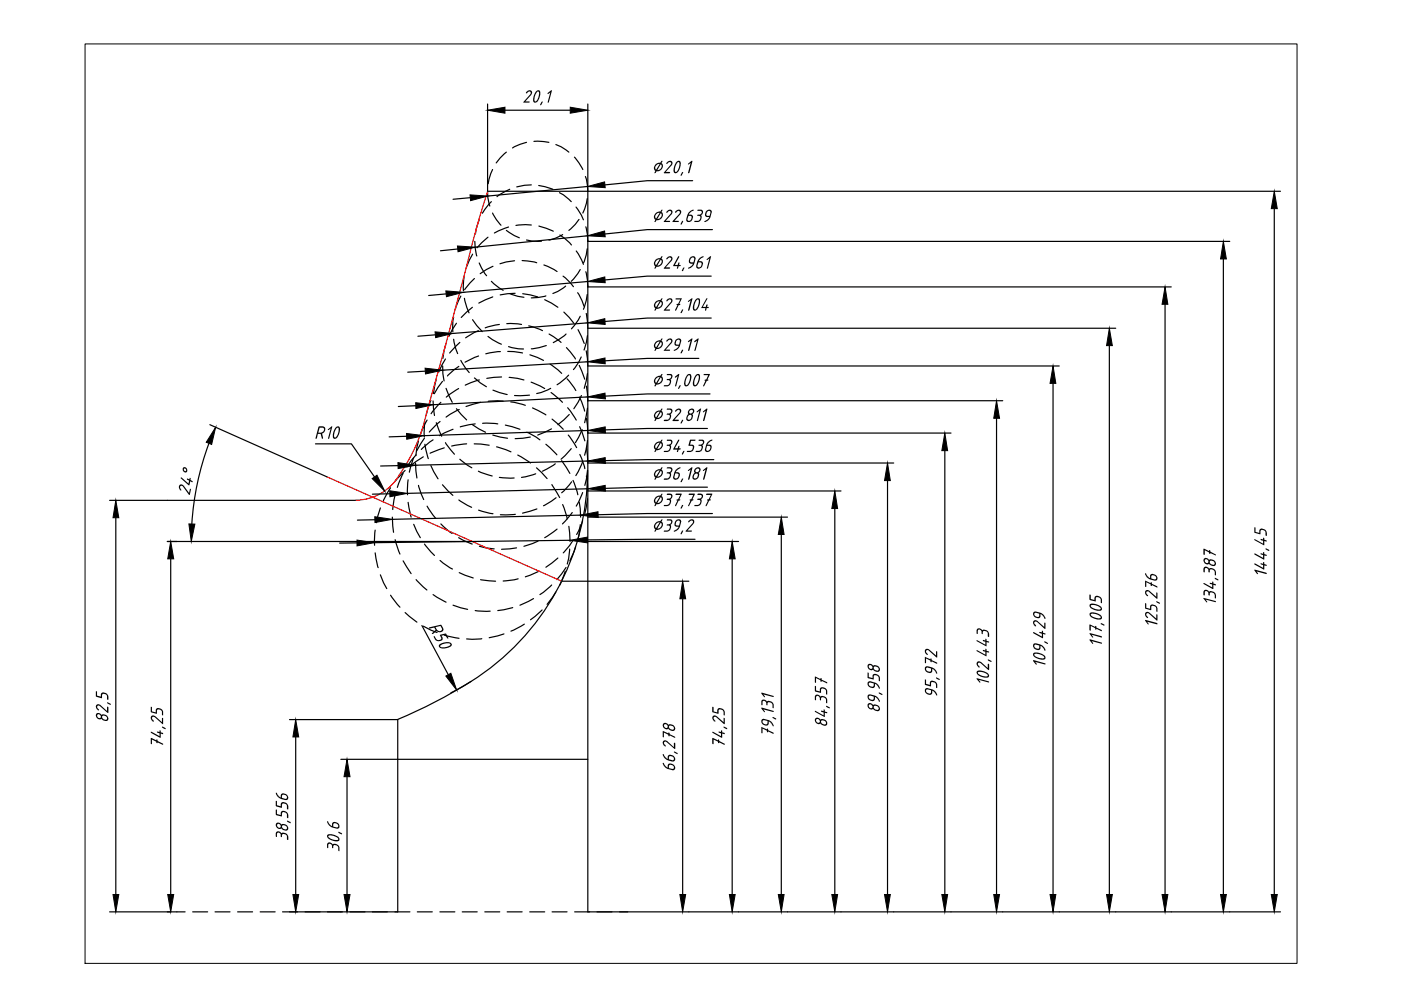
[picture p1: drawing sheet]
<svg xmlns="http://www.w3.org/2000/svg" width="297mm" height="210mm" viewBox="0 0 297 210" stroke-linecap="round" stroke-linejoin="round" font-family="sans-serif">
<g fill="none" stroke="#000" stroke-width=".25">
<path d="M104.4 35.9l-.7 2.1-.2 .9M107.4 32.3l-1.4 1.2-.8 1M111.6 30.2l-1.4 .4-1.5 .8M112.6 39.2l-1.4 .1-1.6 .3M113.2 30l3.2 .2M114.2 39.3l3 .8M117.9 30.6l1.1 .5 1.6 1.2M121.8 33.3l.9 1.2 .9 1.4M124.1 37.4l.4 1.9 .1 1.3M98.5 58.4l-.2 1v2.2M100.2 53.9l-1.4 2.9M100.6 59.1l-2.1 2.3"/>
<path d="M100.7 51.2l.1 1.4 .3 1.7M101.6 46.6l-.6 1.7-.2 1.3M101.6 55.8l1.6 2.7M103.4 40.6v1.2l.4 1.9M103.5 50.3l-2.4 2.2M104.2 42.8l-1.9 2.4M104.2 59.6l1.6 1.4 .9 .6M104.4 45.2l.8 1.4 1 1.2M104.5 56.5l-1.4 .7-1.3 .8M107.4 48.9l1.7 1.1 1 .4M107.8 48.1l-3 1.3M108.1 40.1l-2.7 1.6"/>
<path d="M109.1 55.3l-1.8 .2-1.3 .4M110.7 55.2l3.1 .5M111.6 50.9l1.1 .2h2.1M112.6 47.7l-1.2-.1-2 .2M114.3 47.9l3 1.1M115.3 56.2l2.8 1.4M118.6 40.9l.9 .4 1.6 1.5M118.7 49.8l1 .7 1.5 1.4M119.3 49.7l-1.5 .8-1.4 .4M119.4 58.5l1.5 1.5 .7 .8M122.1 43.9l1.2 1.7 .4 1M122.2 53.2l1.5 2.8"/>
<path d="M122.8 46.5l-.8 1.1-1.4 1.3M123 57.2l-.5 .8-1.4 1.6M124.2 48.1l.3 1.6 .1 1.5M124.2 57.6l.3 1.8 .1 1.4M124.5 42.1l-.2 1-.7 2.1M124.5 52.7l-.2 1.4-.6 1.7M124.6 51.2h.1M93.9 77.6v1.6l.2 1.6M94.4 76.1l-1.4 2.8M94.6 72.8l-.7 3.2M96.2 67.2l-.2 .9v2.3M96.2 71.9l.4 2.1 .4 1"/>
<path d="M96.8 68.5l-1.6 2.8M97.3 77.7l-2.4 2M97.5 72.6l-2.2 2.2M97.7 62.8l-1.2 2.9M97.7 76.4l1 1.6 .8 1M98.5 63.2l.9 3.1M100.2 65.2l-2.4 2.1M100.2 67.8l2 2.5M101.4 70.1l-2.7 1.5M101.5 75.5l-2.9 1.3M103.5 71.3l.9 .7 1.9 1M104.5 62.9l-3 1.4"/>
<path d="M105.9 68.8l-3 .7M106.1 74.5l-3.1 .5M106.3 79.9l-3.1 .3M107.4 68.6l3.2 .2M107.7 74.5l3.1 .3M107.8 73.5l2.1 .5h1.1M108.1 62.2l1.7 .6 1.3 .2M109.2 62.2l-3.2 .3M110.8 62.3l3.2 .6M112.1 69.1l2.9 1M112.4 75.2l2.8 1.2M115.5 63.5l2.8 1.7"/>
<path d="M115.7 62.7l-1.6 .4-1.5 .1M115.8 73.3l-3.2 .7M116.4 70.8l2.6 1.8M116.6 77.2l2.5 2M119.5 66.2l2.2 2.3M119.9 60.7l-1.7 1.1-1 .4M120 70.8l-1.6 1.2-1.1 .6M120.1 73.7l1.9 2.4M120.6 79.5l-2.5 2.1M122.5 62.1l.9 1.7 .4 1.1M122.6 69.9l1.3 2.9M122.8 77.5l1.2 2.9"/>
<path d="M123 67.1l-.4 .8-1.4 1.8M123.2 75.7l-.5 1.1-1.1 1.6M124.3 66.5l.3 3.1M124.3 74.4l.3 3.2M124.5 62.4l-.2 1.4-.6 1.8M124.5 71.2l-.2 1.4-.5 1.6M124.5 79.2l-.6 3.1M124.6 60.8h.1M85.9 99.7l-2.2 2.4M87.7 97.1l-.9 3M88.1 98.2l.3 3.1M88.2 96.4l-1.9 2.6"/>
<path d="M88.7 93.5l-.5 3.1M89.7 96.9l-2.6 1.8M90 92.9l-1.7 2.7M90.1 89.5l-.1 3.1M90.1 94.2l.7 3M90.6 89.1l-1.4 2.8M91.4 84.9l-1 3M91.4 98.7l1.5 2.8M91.8 85l.3 3.1M91.8 93.3l-2.5 2M92.5 80.4l-.6 3M92.5 89.6l1.1 2.9"/>
<path d="M93.3 89.4l-2.3 2.2M93.5 85.3l-2.1 2.4M93.8 80.9l-1.7 2.6M94.2 95l-3 1.1M94.4 93.9l2 2.4M94.6 82.3l1.3 3M96.1 91l-2.9 1.4M96.8 86.7l2.1 2.3M97.2 82.4l-2.6 1.8M97.4 86.8l-2.8 1.6M97.5 97.4l2.5 1.8M98.9 94.1l-3.1 .5"/>
<path d="M100.2 90l2.8 1.7M100.5 94.1l3.2 .3M100.6 80.1l2.5 1.9M100.8 89.9l-3.2 .6M101.4 99.9l3 1M101.6 80.6l-3 1.1M101.9 85.3l-3.1 .9M102.3 89.7l3.2 .2M104.5 92.2l3.1 .7M104.5 82.7l3 1M105.3 94.7l3 1.1M106.7 85l-3.2 .1"/>
<path d="M107.1 90.1l3.1 .9M108 80l3.1 .6M108.3 85.2l3.1 .7M109.8 96.5l2.7 1.7M111.7 91.7l2 1 .8 .6M112.3 83.8l-3.2 .1M112.4 92.7l-3.2 .3M112.6 81l2.9 1.4M112.9 86.5l2.8 1.5M113.7 99.2l2.3 2.3M115.7 94.2l2.4 2.2M116.8 82.3l-2.1 .9-.9 .2"/>
<path d="M116.8 83.2l2.5 2.1M116.9 90.9l-2.9 1.3M117.1 88.9l2.3 2.1M117.7 98.3l-2.7 1.6M119.1 97.7l1.7 2.7M120.2 80.3l1.9 2.5M120.4 86.4l1.8 2.7M120.5 92.2l1.8 2.7M120.7 87.9l-2.4 2.1M121.1 95.1l-2.1 2.3M122.9 84.2l1.1 3M122.9 90.5l1.1 3"/>
<path d="M122.9 96.4l1.1 3M123.3 83.9l-1.6 2.8M123.4 91.1l-1.4 2.8M123.5 98l-1.4 2.8M124.3 81.9l.3 3.1M124.3 88.7l.3 3.1M124.3 95l.3 3.2M124.5 86.5l-.5 3.1M124.5 93.4l-.5 3.1M124.5 99.8l-.5 3.1M124.6 85h.1M124.6 91.8h.1"/>
<path d="M79.5 112.4l-.1 3.2M79.5 117.2l.7 3.2M80.6 107.7l-.8 3.1M82.8 103.4l-1.5 2.8M83.2 109.6l.2 3.3M83.8 104.9l-.5 3.1M83.8 114.4l1 3.1M85.5 100.4l-1.3 2.9M85.5 118.9l1.7 2.7M86.5 101.7l-.1 3.2M86.5 106.5l.7 3.1M87.7 111.2l1.4 2.8"/>
<path d="M88.7 102.9l1.1 3M90 115.4l2.1 2.4M90.6 107.3l1.8 2.6M93.3 118.8l2.6 1.9M93.5 111.1l2.4 2M93.8 102.8l2.2 2.2M97.2 114l2.9 1.4M97.3 106l2.7 1.6M101.5 108.2l3 .7M101.6 115.8l3.2 .6M105.9 101.2l3.1 .1M109.3 109.1h-3.2"/>
<path d="M109.5 116.2l-3.2 .3M113.6 100.5l-3 .7M113.8 107.9l-3 .9M114.1 114.7l-3 1.1M117 102.7l1.7 2.8M117.9 105.5l-2.7 1.7M118.1 112.2l-2.6 1.8M118.3 118.3l-2.6 2M119.3 107l1 3M120.6 111.6l.3 3.2M120.8 116.4l-.5 3.2M121.2 102.2l-2.1 2.3"/>
<path d="M121.3 108.7l-2 2.4M121.4 114.7l-2 2.5M121.5 101.9l1 3M122 116l-1.2 2.9M122.8 106.5l.3 3.1M123 111.3l-.5 3.1M123.5 104.4l-1.3 2.9M123.5 110.4l-1.2 2.9M124.3 100.9l.3 3.2M124.5 105.7l-.5 3.2M80.6 121.9l1.4 2.9M82.8 126.2l2 2.5"/>
<path d="M85.9 129.9l2.5 2M88.2 122.9l2.3 2.2M89.7 132.8l3 1.3M91.8 126.1l2.8 1.6M94.2 134.7l3.1 .6M96.1 128.3l3 .9M97.4 121.4l2.9 1.2M100.8 129.5l3.1 .1M101.9 122.9l3.2 .3M102.2 135.4l-3.3 .1M106.8 134.4l-3.1 .8M108.7 128.8l-3.2 .7"/>
<path d="M109.9 122.7l-3.2 .5M111.2 132.3l-2.9 1.5M113.1 126.9l-2.9 1.4M114.3 121.1l-2.9 1.2M114.9 129.3l-2.4 2.1M117 124l-2.5 2.1M117.9 125.5l-1.9 2.6M119.8 121.1l-1.1 3M120 120.3l-1.9 2.6M37.5 193.3h1.7M40.9 193.3h3.1M45.6 193.3h3.2"/>
<path d="M50.4 193.3h3.2M55.2 193.3h3.1M59.9 193.3h3.2M64.7 193.3h3.2M69.4 193.3h3.2M74.2 193.3h3.2M79 193.3h3.1M83.7 193.3h3.2M88.5 193.3h3.2M93.3 193.3h3.1M98 193.3h3.2M102.8 193.3h3.2"/>
<path d="M107.5 193.3h3.2M112.3 193.3h3.2M117.1 193.3h3.1M121.8 193.3h3.2M126.6 193.3h3.2M131.4 193.3h1.7"/>
</g>
<!-- layer: 0 -->
<path d="M103.4 40.6h21.2v152.7M124.6 99.7a52.9 52.9 0 0 1-24.8 44.8M35.5 106.1h40M35.5 114.8h64.6M99.9 144.5l-8.2 4.6-7.4 3.4v40.8M84.3 161h40.3" fill="none" stroke="#000" stroke-width=".25"/>
<path d="M103.4 40.6l-3.2 10.9-5.8 21.7-4 14.4a35.8 35.8 0 0 1-7.6 15.5 10.6 10.6 0 0 1-7.3 2.9M69.3 101.1l49.8 22.1" fill="none" stroke="#f00" stroke-width=".25"/>
<g fill="none" stroke="#000" stroke-width=".25">
<path d="M103.4 22.1v18.5M107.1 23.4h13.8M124.6 39.5l-21.2 2.1M124.6 22.1v18.5h146.9M146.9 38.3h-9.7l-8.9 .9M97.1 52.8l-3.7 .4M99.7 41.9l-3.6 .3M124.5 50l-23.7 2.4M124.6 59.7l-26.3 2.3M124.6 51.2h136.1M150.8 58.5h-13.6l-8.9 .9M151 48.7h-13.8l-9 .9"/>
<path d="M259.4 54.9v134.8M270.2 44.2v145.5M90.2 78.7l-3.8 .2M92.3 71l-3.7 .3M94.6 62.3l-3.7 .4M124.6 76.7l-30.7 1.8M124.6 68.5l-28.6 2.2M124.6 77.6h100M124.6 69.6h112M124.6 60.8h123.7M148.2 76h-11l-8.9 .5M150.8 67.4h-13.6l-8.9 .8"/>
<path d="M235.2 73.3v116.4M247 64.5v125.2M44.3 94a59.5 59.5 0 0 0-3.6 17.1M44.5 90l24.8 11.1M66.9 94.1h7.6l4.9 7M84.4 98.7l-3.7 .1M86.2 92.5l-3.7 .1M88.1 86l-3.6 .2M124.6 84.2l-32.7 1.6M124.6 97.7l-36.5 .9M124.6 91.3l-34.7 1.1M124.6 98.2h64.9"/>
<path d="M124.6 91.8h77M124.6 85h88M150 90.8h-12.8l-8.9 .3M150.5 83.5h-13.3l-8.9 .5M151.3 97.5h-14.1l-8.9 .2M200.3 95.5v94.2M211.3 88.7v101M223.3 81.3v108.4M23.2 106.1h12.3M24.6 109.8v79.9M35.5 114.8h2M36.2 118.5v71.2"/>
<path d="M75.7 115.1h-3.7M79.5 110.2l-3.7 .1M82.7 104.7l-3.7 .1M120.9 114.6l-41.5 .5M123.1 109.2l-39.9 .9M124.6 103.6l-38.2 1M124.6 114.8h32M124.6 109.6h42.4M124.6 104.1h53.7M147.4 114.3l-22.9 .2M150 103.3h-12.8l-8.9 .2M151 108.9h-13.8l-10.4 .2"/>
<path d="M155.2 118.5v71.2M165.7 113.3v76.4M177 107.8v81.9M188.2 101.9v87.8M89.5 132.6l5.5 10.4M119.1 123.2h27M144.7 127v62.7M61.4 152.6h22.9M62.7 156.3v33.4M99.8 144.5l-4.2 2.4M72.3 161h12M73.6 164.7v25"/>
<path d="M23.2 193.3h14.3M61.4 193.3h22.9M124.6 193.3h146.9"/>
</g>
<g fill="#000" stroke="#000" stroke-width=".21">
<path d="M103.4 23.4l3.7-.7v1.3zM120.9 22.7l3.7 .7-3.7 .6zM124.6 39.5l3.6-.9 .1 1.2zM97 52.2l3.8 .2-3.7 1zM99.7 41.3l3.7 .3-3.6 .9zM124.5 50l3.7-1 .1 1.2zM124.6 59.7l3.6-1 .1 1.2zM259.4 51.2l.6 3.7h-1.2zM270.2 40.6l.6 3.6h-1.3zM90.1 78.1l3.8 .4-3.7 .8zM92.2 70.4l3.8 .3-3.6 .9zM94.5 61.7l3.8 .3-3.6 .9z"/>
<path d="M124.6 68.5l3.6-.9 .1 1.2zM124.6 76.7l3.7-.8v1.2zM235.2 69.6l.6 3.7h-1.2zM247 60.8l.6 3.7h-1.2zM45.7 90.6l-.8 3.6-1.2-.4zM84.4 98.1l3.7 .5-3.7 .8zM86.2 91.9l3.7 .5-3.7 .7zM88.1 85.4l3.8 .4-3.7 .8zM124.6 84.2l3.7-.8 .1 1.2zM124.6 97.7l3.7-.7 .1 1.3zM124.6 91.3l3.7-.8 .1 1.3zM200.3 91.8l.6 3.7h-1.2z"/>
<path d="M211.3 85l.6 3.7h-1.2zM223.3 77.6l.6 3.7h-1.3zM24.6 106.1l.6 3.7h-1.2zM36.2 114.8l.6 3.7h-1.2zM40 111.1h1.3l-.7 3.7zM75.7 114.5l3.7 .6-3.7 .6zM79.5 109.6l3.7 .5-3.7 .7zM78.9 101.5l1-.7 1.7 3.3zM82.6 104.1l3.8 .5-3.7 .7zM120.9 114.6l3.6-.7 .1 1.2zM123.1 109.2l3.7-.7v1.2zM124.6 103.6l3.7-.7 .1 1.2z"/>
<path d="M155.2 114.8l.7 3.7h-1.3zM165.7 109.6l.5 3.7h-1.2zM177 104.1l.6 3.7h-1.2zM188.2 98.2l.6 3.7h-1.3zM144.7 123.2l.7 3.8h-1.3zM62.7 152.6l.6 3.7h-1.2zM94.5 143.3l1.1-.6 1.2 3.6zM73.6 161l.6 3.7h-1.3zM24 189.7h1.2l-.6 3.6zM35.6 189.7h1.2l-.6 3.6zM62.1 189.7h1.2l-.6 3.6zM72.9 189.7h1.3l-.6 3.6z"/>
<path d="M144.1 189.7h1.3l-.7 3.6zM154.6 189.7h1.3l-.7 3.6zM165 189.7h1.2l-.5 3.6zM176.4 189.7h1.2l-.6 3.6zM187.5 189.7h1.3l-.6 3.6zM199.7 189.7h1.2l-.6 3.6zM210.7 189.7h1.2l-.6 3.6zM222.6 189.7h1.3l-.6 3.6zM234.6 189.7h1.2l-.6 3.6zM246.4 189.7h1.2l-.6 3.6zM258.8 189.7h1.2l-.6 3.6zM269.5 189.7h1.3l-.6 3.6z"/>
</g>
<g fill="#000">
<path d="M111.5 19.6l.5-.4 .4-.1 .4 .3v.3l-1.4 1.8h.8l.1 .2-1.3 .1 1.4-1.9a.36 .36 0 0 0-.1-.5 .36 .36 0 0 0-.5 .2l-.3 .2zM116.1 19.7l.9-.6-.7 2.7h-.2v-.2l.6-2-.5 .3zM114.9 21.5h.1l.1 .2-.3 .4a.18 .18 0 0 1-.2 .2 .18 .18 0 0 1-.1-.2 .18 .18 0 0 1 .1-.1zM141.4 34.5l.4-.4h.4l.3 .2 .1 .5-1.5 1.6h.8l.2 .2-.2 .1h-1.1l-.1-.1 1.5-1.6a.33 .33 0 0 0 .1-.5 .33 .33 0 0 0-.4-.1l-.2 .1a.27 .27 0 0 1-.1 .2 .27 .27 0 0 1-.3-.1zM144.7 36.5l.2 .1-.3 .5a.19 .19 0 0 1-.2 .2 .19 .19 0 0 1-.2-.2 .19 .19 0 0 1 .2-.2zM145.9 34.7l.7-.6h.2l-.6 2.5-.2 .1-.1-.1 .5-2.1-.4 .4zM141.4 54.7l.4-.3 .4-.1 .3 .3 .1 .4-1.5 1.7h.8l.2 .2-.2 .1h-1.1l-.1-.1 1.5-1.7a.38 .38 0 0 0-.1-.6 .38 .38 0 0 0-.6 .3h-.2zM141.4 44.8l.4-.3h.4l.3 .1 .1 .5-1.5 1.7h.9v.2l-1.2 .1v-.2l1.4-1.6a.38 .38 0 0 0-.1-.6 .38 .38 0 0 0-.6 .3l-.2 .1zM143.8 54.4l.2-.1v.2l-.9 1.7h.6l.3-.6v.6h.3v.1l-.4 .1-.1 .5-.2 .1v-.6l-.9-.1zM143.2 44.8l.6-.3h.4l.2 .2-.1 .6-1.3 1.5h.8l.1 .1-.1 .2h-1.2l1.5-1.8a.36 .36 0 0 0-.2-.6 .36 .36 0 0 0-.5 .3l-.3 .1zM144.6 46.9h.3l-.3 .5a.19 .19 0 0 1-.1 .2 .19 .19 0 0 1-.2-.1 .19 .19 0 0 1 .1-.2zM144.9 56.7h.2v.2l-.4 .6a.35 .35 0 0 1 .1-.6z"/>
<path d="M147.9 44.5h1l.2 .3-.1 .5a.59 .59 0 0 0-.2 .8l-.5 .8-1.1 .1 .1-.2h.7l.3-.2 .2-.7-.7-.3 .7-.1a.38 .38 0 0 0 .3-.4 .38 .38 0 0 0-.3-.4h-.6zM149.9 54.9l.6-.5h.3l-.8 2.6-.1-.1 .5-2.1-.4 .3h-.2zM141.4 72.1l.4-.3h.4l.3 .2 .1 .4-1.5 1.7h.9v.2l-1.2 .1v-.2l1.4-1.6a.38 .38 0 0 0-.1-.6 .38 .38 0 0 0-.6 .3l-.2 .1zM141.4 63.6l.3-.3 .6-.1 .2 .3 .1 .4-1.5 1.7h.9v.2l-1.2 .1 1.4-1.8a.36 .36 0 0 0-.1-.6 .36 .36 0 0 0-.5 .3l-.3 .1zM143.3 63.3l1.2-.1 .1 .2-.6 1h.2v.2l-.3 .1-.5 1.1-.3 .1 .5-1.2-.2-.1 .4-.2 .4-.9h-.9zM143.1 79.9l.7-.6h.2l-.7 2.6h-.2v-.1l.6-2.1-.5 .4zM144.5 74.3l.2-.2 .2 .1-.3 .5a.18 .18 0 0 1 0 .2 .18 .18 0 0 1-.3 0 .18 .18 0 0 1 .1-.3zM144.6 65.7h.3l-.3 .5a.17 .17 0 0 1-.2 .2 .17 .17 0 0 1-.1-.2 .17 .17 0 0 1 .1-.2zM145.9 72.3l.7-.5h.2l-.7 2.6h-.2v-.1l.5-2.1-.4 .4-.2-.1zM145.9 63.8l.9-.6-.7 2.7-.2-.2 .5-2-.4 .3h-.2zM147.2 72.3l.9-.5-.7 2.6-.2-.1 .6-2.1-.5 .4-.1-.1zM149.7 63.3l.3-.1v.2l-1 1.7h.6l.2-.5h.2l-.1 .5 .4 .1-.5 .1-.1 .5-.2 .1 .1-.6h-.9v-.1z"/>
<path d="M69.5 91l.9-.6-.7 2.6-.1-.1 .5-2.1-.4 .4zM141.4 93.2l1 .1 .2 .5-.4 .6 .1 .5-.3 .6-.5 .3h-.7v-.2h.7l.4-.2 .1-.7-.6-.3 .8-.3a.32 .32 0 0 0 .1-.4 .32 .32 0 0 0-.3-.2h-.6zM141.4 86.7h1l.2 .5-.4 .6 .1 .5-.2 .6-.5 .3-.8 .1v-.3h.8l.3-.3 .1-.6-.6-.2v-.1l.8-.3a.34 .34 0 0 0 .1-.4 .34 .34 0 0 0-.3-.2h-.6zM141.4 79.3h1l.2 .3-.1 .6a.56 .56 0 0 0-.2 .8l-.2 .5-.3 .3-1.1 .1 .1-.2h.8l.3-.3 .1-.7-.6-.2 .5-.2a.39 .39 0 0 0 .4-.3 .39 .39 0 0 0-.3-.5h-.6zM143.8 93.2h.2v.2l-.9 1.6h.6l.1-.4 .2-.1v.5h.3v.2l-.4 .1-.1 .5h-.2v-.5h-.8l-.1-.1zM143.1 87.1l.5-.4 .5-.1 .3 .3v.3l-1.4 1.8h.8l.1 .2-.1 .1h-1.1l-.1-.2 1.5-1.6a.36 .36 0 0 0-.1-.6 .36 .36 0 0 0-.5 .2l-.2 .2zM144.1 81.7l.2 .1-.3 .6-.2 .1zM144.6 89.1l.1-.1 .2 .1-.3 .5a.18 .18 0 0 1-.2 .2 .18 .18 0 0 1-.1-.1 .18 .18 0 0 1 .1-.2zM144.9 95.6h.2v.1l-.3 .6a.16 .16 0 0 1-.3 0 .16 .16 0 0 1 .2-.2zM146.3 93.3l1.1-.1v.3h-.9l-.2 .8h.7l.2 .6-.2 .6-.4 .3h-.9v-.2h.7l.3-.2 .2-.5-.2-.4-.7-.1zM145.9 99.7l.7-.6h.2l-.6 2.5-.2 .1-.1-.1 .5-2.1-.4 .4-.2-.1zM147.7 87.2l.7-.5h.3l-.8 2.6-.2-.1 .6-2.1-.4 .3h-.2z"/>
<path d="M148.2 93.2h.7a.64 .64 0 0 1 .4 .6 .64 .64 0 0 1-.4 .6l.2 .4-.3 .7-.5 .3h-.8l.1-.2h.7l.3-.3 .2-.6-.7-.3 .7-.3a.35 .35 0 0 0 .3-.3 .35 .35 0 0 0-.3-.3h-.6zM149.2 79.3h1.3v.2l-.5 1h.2v.2h-.3l-.6 1.2h-.2l.5-1.2h-.2v-.1l.3-.1 .5-1h-1zM149.1 99.7l.7-.6h.2l-.6 2.5-.2 .1-.1-.1 .5-2.1-.4 .4-.2-.1zM149.1 87.2l.7-.6 .2 .1-.6 2.5-.2 .1-.1-.1 .5-2.1-.4 .3zM38.1 102.8l.4-.1 .4 .2 1.2 1.6 .2-.9 .2 .1-.3 1.2-1.4-1.7a.35 .35 0 0 0-.5-.2 .35 .35 0 0 0 0 .6l.1 .4-.5-.5zM38.4 101.2l1.6 1.3 .1-.6-.4-.2v-.3l.4 .2 .1-.3h.2v.5l.5 .4-.6-.2-.3 .9-1.6-1.5zM141.4 110.2l.9-.1 .2 .2 .1 .4-.4 .6 .1 .5-.3 .6-.5 .3h-.7v-.2h.7l.4-.2 .1-.8-.6-.2 .8-.3a.32 .32 0 0 0 .1-.4 .32 .32 0 0 0-.3-.2h-.6zM141.4 104.7h1l.2 .6-.4 .5 .1 .6-.2 .5-.5 .4h-.8v-.2h.7l.4-.3 .1-.7-.6-.1v-.1l.1-.2h.4l.3-.2a.31 .31 0 0 0 .1-.3 .31 .31 0 0 0-.3-.3h-.6zM141.4 99.1h1l.2 .6-.4 .5 .1 .6-.2 .5-.5 .4h-.8v-.2l.8-.1 .3-.2 .1-.7-.6-.1v-.2l.8-.2a.36 .36 0 0 0 .1-.4 .36 .36 0 0 0-.3-.3h-.6zM143.3 104.7l1.1-.1 .2 .2-.6 1.1h.2v.1l-.3 .1-.5 1.1-.3 .1 .5-1.2-.2-.1 .4-.1 .4-1h-.9zM144.6 112.6l.1-.1a.33 .33 0 0 1 .1 .3 .33 .33 0 0 1-.2 .3l-.2 .2-.1-.1zM144.7 107.1h.2l-.3 .6a.17 .17 0 0 1-.2 .1 .17 .17 0 0 1-.1-.1 .17 .17 0 0 1 .1-.2z"/>
<path d="M144.6 101.5h.3l-.3 .6a.19 .19 0 0 1-.2 .2 .19 .19 0 0 1-.2-.2 .19 .19 0 0 1 .2-.2zM146.1 104.7l1.1-.1 .1 .2-.5 1.1h.2v.1l-.3 .1-.6 1.1-.2 .1 .5-1.2-.2-.1 .4-.1 .4-1h-.9zM146 110.4l.5-.3h.3a.57 .57 0 0 1 .4 .5 .57 .57 0 0 1-.2 .5l-1.2 1.4h.8v.2h-1.2v-.1l1.4-1.6a.38 .38 0 0 0-.1-.6 .38 .38 0 0 0-.5 .2l-.3 .1zM147.9 104.7h.9l.3 .3v.3l-.5 .5 .2 .6-.4 .7-.4 .2h-.8l.1-.2h.7l.3-.3 .2-.7-.7-.2 .2-.2h.4l.2-.2a.31 .31 0 0 0 .2-.3 .31 .31 0 0 0-.3-.3h-.6zM149.7 104.7l1.2-.1 .1 .2-.5 1.1h.2v.1l-.3 .1-.6 1.2h-.2l.5-1.2-.2-.1 .3-.1 .5-1h-.9zM255.2 116.3l1.1 .5 .2-.2 .1 .4 1.1 .5 .1 .3-1.2-.5-.1 .1-.2-.3-.9-.4v.9h-.2zM265.9 111.8h.3v1l.8 .2v-.6l.2-.3h.4l.5 .1 .5 .5v.9l-.3-.1v-.7l-.3-.4h-.6l-.1 .1-.1 .8-1.2-.3zM265.9 117.4l.2-.1 1.7 1v-.6l-.5-.1v-.3l.5 .1v-.3h.2l.1 .4 .5 .3h-.5v.8l-.2 .1-1.9-1.1zM265.9 114.3l1.9 1v-.7h-.4l-.1-.3 .5 .1v-.4h.1l.2 .4 .5 .3h-.5v.9h-.2l-1.9-1zM268.4 116.2l.5 .3a.19 .19 0 0 1 .2 .2 .19 .19 0 0 1-.1 .2 .19 .19 0 0 1-.2-.2l-.5-.3zM91.9 134.9l.3 .1 .4 .6 .4 .1 .6-.2-.3-.9 1.2-.3 .6 1-.1 .1-.2-.1-.4-.7-.8 .2 .3 .5a.48 .48 0 0 1-.5 .6l-.4 .1-.5-.2zM196.2 137.7l.3-.2 .5 .2 1.5 1.3v-.9h.2v1.3h-.2l-1.6-1.5a.38 .38 0 0 0-.6 .2 .38 .38 0 0 0 .3 .5l.1 .1a.3 .3 0 0 1-.3 .1 .3 .3 0 0 1-.2-.3l-.1-.2z"/>
<path d="M207.1 133.4l.3-.2 .6 .2a.3 .3 0 0 0 .2 .2 .3 .3 0 0 0 .3-.1l1 .3 .2 .6v.6l-.3-.1v-.7l-.2-.3-.7-.1-.3 .7-.2-.8a.37 .37 0 0 0-.4-.2 .37 .37 0 0 0-.3 .3v.6h-.2zM207.1 137.9l1.8 .9v-.6l-.4-.1-.1-.2h.5v-.3l.1-.1 .2 .5 .5 .1v.2h-.5v.8h-.2l-1.9-1zM207.1 135.8l1.8 .9v-.6l-.4-.1-.1-.2h.5v-.3l.1-.1 .2 .5 .4 .1 .1 .2-.5-.1v.9h-.2l-1.9-1zM209.4 139.9l.1-.1 .5 .2a.2 .2 0 0 1 .2 .2 .2 .2 0 0 1-.1 .2 .2 .2 0 0 1-.3-.2zM219.1 131.7l.3-.2 .5 .1 1.5 1.3v-.9h.2l.1 1.3h-.3l-1.6-1.4a.36 .36 0 0 0-.5 .1 .36 .36 0 0 0 .2 .5l.2 .2a.31 .31 0 0 1-.4 0 .31 .31 0 0 1-.1-.3l-.2-.2zM219 134.1l.2-.1 1.7 1v-.6l-.5-.2-.1-.2 .6 .1v-.4h.2v.5l.5 .1 .1 .2-.6-.1v.9h-.1l-1.9-1zM221.4 136l.3 .1 .5 .4-.8-.3zM231 135.6l2.6 .6v.2l-2.2-.5 .4 .5-.2 .1zM231 134.2l2.5 .7 .1 .2-2.2-.5 .4 .4-.2 .2zM231 126.1l.3 .1v.8l.7 .2 .1-.6 .1-.2 .5-.1 .6 .2 .3 .6v.7h-.2v-.7l-.2-.3-.6-.2-.3 .1-.1 .9-1.1-.4zM231 132.4l1.2 .5v-.2h.2l.1 .4 1.1 .5v.2l-1.1-.5-.2 .2-.1-.3-.9-.5v.9l-.2 .1zM233.4 132.1l.6 .2a.19 .19 0 0 1 .2 .2 .19 .19 0 0 1-.2 .2 .19 .19 0 0 1-.2-.2l-.4-.2z"/>
<path d="M242.9 129.9l.3-.2 .5 .1 1.5 1.3v-.8h.1l.1 1.2-.2 .1-1.6-1.5a.38 .38 0 0 0-.6 .1 .38 .38 0 0 0 .3 .6l.1 .3-.6-.5zM242.8 125.3l.3-.2 .6 .1 1.5 1.3v-.9h.2v1.3h-.2l-1.7-1.5a.37 .37 0 0 0-.5 .2 .37 .37 0 0 0 .2 .5l.2 .1v.2l-.6-.5zM242.8 131.4l2.5 .7 .1 .2-2.2-.5 .3 .4v.2zM242.8 127.9l.2 .1v.9l.8 .2v-.6l.3-.3 1 .2 .3 .5v.8l-.2-.1v-.7l-.4-.4h-.7v.9l-1.3-.4zM242.8 123.1l1.2 .6v-.3h.1l.1 .4 1.1 .5 .1 .2-1.2-.5-.1 .2-.1-.3-1-.5v1h-.2zM245.2 127.5l.2 .1a.36 .36 0 0 1 .4 0 .36 .36 0 0 1 .1 .4l-.7-.3zM255.1 126.8l.2-.1 2.4 .7 .1 .2-2.2-.5 .3 .5-.1 .1zM255.3 125.1h.5l.5 .4 .5-.2 .6 .2 .4 .6v.7h-.2v-.6l-.3-.5-.7-.1-.1 .6-.2 .1-.3-.9a.29 .29 0 0 0-.4-.1 .29 .29 0 0 0-.2 .3v.6h-.2l-.1-.7zM255.2 120.4l.3-.3 .5 .1a.39 .39 0 0 0 .6 .2l.6 .1 .5 .4 .1 1.1-.2-.1v-.7l-.3-.4-.7-.1-.1 .7h-.2l-.1-.6-.3-.3a.31 .31 0 0 0-.3-.1 .31 .31 0 0 0-.2 .3v.5l-.1 .2-.2-.2zM255.1 123.7l.2-.1 1.7 .9v-.6l-.4-.1-.1-.2 .5 .1v-.4h.2l.1 .4 .4 .1 .1 .2h-.5v.9h-.2l-1.8-1zM257.6 122.5l.7 .3v.2l-.7-.3zM265.9 120.8l2.5 .6 .2 .2-.2 .1-2-.5 .3 .4-.1 .2z"/>
<path d="M265.9 119.5h.2l1.7 .9v-.6l-.5-.1v-.2h.5v-.3h.2l.1 .4 .5 .3h-.5v.8l-.2 .1-1.9-1.1zM20.4 149.4l.3-.1 .5 .1 1.5 1.3v-.8l.2-.1 .1 .1v1.2h-.2l-1.6-1.4a.38 .38 0 0 0-.6 .1 .38 .38 0 0 0 .3 .6 .17 .17 0 0 1 .1 .2 .17 .17 0 0 1-.3 .1 .17 .17 0 0 1 0-.2l-.4-.6zM20.3 146.6h.3v.9l.8 .2v-.5l.2-.3 .9 .1 .4 .5 .1 .8h-.3l-.1-.9-.5-.3-.4 .1-.1 .8-1.2-.3zM22.7 148.9l.6 .2a.19 .19 0 0 1 .2 .2 .19 .19 0 0 1-.1 .2 .19 .19 0 0 1-.2-.1l-.5-.3zM32.1 151.8l.2-.1 .6 .1 1.4 1.3v-.8l.2-.1 .1 1.3-1.8-1.4a.36 .36 0 0 0-.6 .1 .36 .36 0 0 0 .3 .5l.1 .2a.4 .4 0 0 1-.6-.3v-.5zM32 149.9h.2v.9l.8 .2 .1-.8 .5-.1 .6 .2 .4 .5v.9l-.3-.1-.1-1-.5-.2h-.3l-.1 .2-.1 .7-1.2-.3zM32 156.5l1.1 .5v-.2h.3v.3l1.1 .5 .1 .3-1.2-.5v.2h-.2l-.1-.3-.9-.5v1h-.2zM32 155.2l1.8 .9v-.6l-.4-.1-.1-.2h.5v-.3h.2l.1 .4 .4 .1 .1 .3-.5-.2v.9h-.2l-1.9-1zM34.4 154.1l.6 .2a.18 .18 0 0 1 .2 .2 .18 .18 0 0 1-.2 .2 .18 .18 0 0 1-.2-.2l-.4-.2zM140.6 157.1l.2-.1 .6 .1 1.5 1.3v-.9h.1l.2 .1v1.2h-.2l-1.6-1.4a.37 .37 0 0 0-.6 0 .37 .37 0 0 0 .2 .5 .19 .19 0 0 1 .2 .2 .19 .19 0 0 1-.2 .2 .19 .19 0 0 1-.2-.2l-.3-.4zM140.5 155l1.2 .5v-.2l.2 .1 .1 .3 1.1 .5 .1 .2-1.2-.5-.2 .2-.1-.3-.9-.5v1h-.2l-.1-.1zM142.9 159.4h.3a.35 .35 0 0 1 .3 .1 .35 .35 0 0 1 .1 .4z"/>
<path d="M151.1 151.9l.3-.2 .4 .1 1.6 1.3v-.9h.2l.1 1.3h-.2l-1.7-1.5a.37 .37 0 0 0-.5 .2 .37 .37 0 0 0 .2 .5 .16 .16 0 0 1 .2 .1 .16 .16 0 0 1-.1 .2 .16 .16 0 0 1-.2-.1l-.4-.6zM151 149.9l.3 .1v.8l.8 .2v-.6l.2-.2 1 .1 .3 .4 .1 .9h-.3l-.1-.9-.6-.3-.3 .2-.1 .7-1.2-.3-.1-.1zM151 156.5l1.2 .5v-.2h.2l.1 .3 1.1 .5 .1 .3-1.2-.5-.2 .2-.1-.3-.9-.5v.9h-.3zM151 155.2l1.9 .9v-.6l-.5-.2v-.2l.5 .1v-.3h.1l.1 .4 .5 .1 .1 .2-.6-.1v.9h-.1l-1.9-1zM153.4 154.1h.2a.46 .46 0 0 1 .5 .5l-.6-.3zM161.4 150.1l2.6 .6v.2l-2.2-.5 .4 .4-.1 .2zM161.4 146.9l2.6 .6v.2l-2.2-.5 .4 .5-.1 .1zM161.5 148.5l.4-.2 .4 .1a.28 .28 0 0 0 .2 .3 .28 .28 0 0 0 .3-.1l.7 .1 .3 .3 .2 .4v.8l-.2-.1v-.7l-.3-.4-.6-.1-.3 .7-.1-.1-.2-.7a.35 .35 0 0 0-.3-.2 .35 .35 0 0 0-.3 .3v.6h-.2zM161.4 154.1l1.2 .5v-.1h.2l.1 .3 1.1 .5v.2l-1.1-.4-.2 .2-.1-.4-.9-.4v.9h-.2zM163.8 152l.2 .1a.45 .45 0 0 1 .5 .5l-.6-.3zM172.8 145.5h.2v.9l.8 .2v-.5l.2-.3h.9l.4 .5 .1 .9h-.3v-.9l-.6-.3-.4 .2v.7l-1.3-.3zM172.8 147.4l.3-.1 .6 .1a.4 .4 0 0 0 .6 .1l.9 .5 .2 .3v.8l-.3-.1v-.7l-.2-.3-.7-.1-.3 .6-.2-.7-.2-.2a.3 .3 0 0 0-.3 0 .3 .3 0 0 0-.2 .2v.7h-.2z"/>
<path d="M172.8 143.5l1.1 .5 .2-.2 .1 .3 1.1 .5 .1 .3-1.2-.5-.1 .2-.2-.4-.9-.4v.9h-.2zM172.8 150.7l1.8 1v-.7l-.5-.1v-.2l.5 .1v-.4h.2l.1 .5 .4 .1 .1 .2-.5-.1v.9h-.1l-2-1zM175.1 149.6l.3 .1a.42 .42 0 0 1 .5 .5l-.7-.3zM183.9 142.6l.3 .1v.9l.8 .2v-.6l.2-.2 .4-.1 .6 .2 .4 .5v.8h-.3v-.8l-.2-.3-.6-.2-.2 .2-.1 .8-1.2-.3zM186.3 146.9h.2a.39 .39 0 0 1 .5 .5l-.6-.3zM196.1 144.1h.2v.9l.8 .2v-.5l.2-.3 .4-.1 .6 .2 .4 .6v.7h-.2v-.7l-.2-.3-.5-.2-.4 .1-.1 .8-1.1-.3zM196.1 139.3l1.2 .5v-.2h.1l.1 .4 1.1 .5 .1 .2-1.2-.5-.1 .2-.1-.3-1-.5v.9l-.2 .1zM198.5 143.6l.2 .1a.35 .35 0 0 1 .4 .1 .35 .35 0 0 1 0 .4l-.6-.3zM207.2 140.3h.6l1.6 1.3v-.8h.2l.1 1.3-1.8-1.5a.36 .36 0 0 0-.6 0 .36 .36 0 0 0 .2 .6l.2 .2a.4 .4 0 0 1-.6-.3v-.5zM207.1 143.8l2.5 .6 .1 .3-2.2-.6 .4 .5-.2 .1zM219 140l2.6 .6 .1 .2-2.2-.5 .3 .5-.1 .1zM58.5 171.7h.2v.9l.8 .2v-.5l.3-.3 .4-.1 .6 .3 .3 .6v.7l-.3-.1v-.9l-.6-.3-.4 .1v.8l-1.2-.3-.1-.1z"/>
<path d="M58.5 169.8h.2v.9l.8 .2v-.5l.3-.3 .9 .1 .4 .5v.9l-.3-.1-.1-.9-.5-.3-.4 .2-.1 .8-1.2-.3zM58.5 176.4l.4-.2 .5 .2a.39 .39 0 0 0 .2 .3 .39 .39 0 0 0 .4-.2l.9 .4 .2 .5v.7l-.3-.1v-.8l-.2-.2-.7-.1-.2 .6-.2-.1-.1-.6a.37 .37 0 0 0-.3-.3 .37 .37 0 0 0-.4 .3v.7h-.2zM60.9 174l.7 .3v.2l-.7-.3zM69.5 178.7l.2-.1 .5 .1a.33 .33 0 0 0 .6 .2l.6 .1 .5 .4 .1 1.1-.3-.2v-.7l-.2-.3-.8-.1v.6h-.2l-.1-.5-.3-.3a.31 .31 0 0 0-.3-.1 .31 .31 0 0 0-.2 .3v.6h-.1l-.2-.1zM71.8 176.4h.2a.42 .42 0 0 1 .4 .5l-.5-.2z"/>
<path d="M113.9 19.4l-.4 .7-.2 .9a.33 .33 0 0 0 .2 .5 .33 .33 0 0 0 .4-.3l.4-1.3a.32 .32 0 0 0 0-.4 .32 .32 0 0 0-.4-.1zM113.7 19.3l.3-.2 .4 .1 .2 .3v.6l-.6 1.3-.3 .4h-.5l-.2-.4v-.5l.3-.9z"/>
<path d="M140.1 34.8l-.7 1.3 .7-.4 .2-.6zM138.9 35l.5-.4 .6-.1 .3-.4 .2 .1a.62 .62 0 0 0 0 .9v.4l-.3 .5-.6 .3h-.4l-.3 .4-.1-.1a.41 .41 0 0 0-.1-.7l-.1-.4zM139.1 35.1l-.2 .5 .2 .4 .8-1.2z"/>
<path d="M143.7 34.4l-.4 .7-.2 .9a.31 .31 0 0 0 .2 .5 .31 .31 0 0 0 .4-.4l.4-1.2a.37 .37 0 0 0-.4-.5zM143.4 34.4l.4-.3a.78 .78 0 0 1 .5 1.1l-.5 1.2-.5 .3h-.3l-.2-.4v-.7z"/>
<path d="M140.1 55.1l-.7 1.2 .7-.3 .2-.7zM138.9 55.2l.5-.4 .6-.1 .3-.4 .2 .1a.62 .62 0 0 0 0 .9v.5l-.3 .4-.6 .4h-.4l-.4 .4v-.2l.2-.3-.3-.2-.1-.6zM139.1 55.3l-.2 .5 .2 .4 .8-1.2h-.3z"/>
<path d="M140.1 45.2l-.7 1.2 .5-.1 .3-.3 .1-.6zM138.9 45.3l.5-.4h.6l.3-.4h.2a.72 .72 0 0 0 0 .9v.5l-.2 .4-.5 .3-.6 .1-.3 .4h-.1l.2-.5-.3-.2-.1-.6zM139.1 45.4l-.2 .5 .2 .5 .8-1.3-.5 .1z"/>
<path d="M146 45.8l-.2 .6a.4 .4 0 0 0 .4 .4 .4 .4 0 0 0 .4-.4v-.5l-.2-.1zM146.1 45l.5-.4a.2 .2 0 0 1 .2-.2 .2 .2 0 0 1 .2 .3l-.6 .3-.3 .5 .8 .2v.4l-.1 .6-.4 .3-.5 .1a.46 .46 0 0 1-.4-.7l.3-1z"/>
<path d="M146.5 54.8l-.2 .4 .2 .4h.5l.2-.7a.38 .38 0 0 0-.3-.3 .38 .38 0 0 0-.4 .2zM146.2 54.7l.4-.3 .5-.1 .3 .2 .1 .4-.5 1.4-.6 .5-.4 .2-.1-.2 .7-.4 .3-.5-.8-.1v-.6z"/>
<path d="M148.1 55.6l-.2 .7a.4 .4 0 0 0 .4 .4 .4 .4 0 0 0 .4-.4v-.5zM148.2 54.8l.5-.4a.22 .22 0 0 1 .3-.1 .22 .22 0 0 1 .1 .2l-.6 .4-.3 .4 .5 .1 .3 .2-.1 .8-.2 .3-.7 .3-.4-.3v-.4l.3-1z"/>
<path d="M149.9 44.9l-.2 .5 .2 .4h.6l.1-.7a.36 .36 0 0 0-.2-.4 .36 .36 0 0 0-.5 .2zM149.6 44.9l.6-.4h.4l.3 .3-.3 1.4-.4 .5-.6 .3a.18 .18 0 0 1-.2 .1 .18 .18 0 0 1 0-.3 .18 .18 0 0 1 .2 0l.4-.2 .4-.5-.6-.1-.3-.3z"/>
<path d="M140.1 72.5l-.7 1.2 .5-.1 .3-.3 .1-.6zM138.9 72.6l.5-.4h.6l.3-.4 .2 .1a.39 .39 0 0 0 0 .7v.5l-.2 .5-.5 .3-.6 .1-.3 .4h-.1l.2-.5-.3-.2-.1-.5zM139.1 72.7l-.2 .5 .2 .5 .8-1.3z"/>
<path d="M140.1 64l-.7 1.2 .4-.1 .4-.4 .1-.5zM138.9 64.1l.5-.4 .6-.1 .3-.4 .2 .1a.39 .39 0 0 0-.3 .4 .39 .39 0 0 0 .3 .3v.6l-.2 .4-.5 .4h-.6l-.2 .4h-.2a.39 .39 0 0 0-.1-.7l-.1-.5zM139.2 64.1l-.3 .6 .2 .4 .8-1.2z"/>
<path d="M143.6 72.1l-.3 .6 .1 .4h.6l.1-.7a.35 .35 0 0 0-.1-.4 .35 .35 0 0 0-.4 .1zM143.2 72.2l.6-.4h.4l.2 .3-.3 1.5-.9 .7a.18 .18 0 0 1-.3 .1 .18 .18 0 0 1-.1-.2 .18 .18 0 0 1 .3-.1l.4-.2 .4-.5-.8-.2-.1-.5z"/>
<path d="M147.8 63.5l-.3 .4-.3 1.2a.33 .33 0 0 0 .2 .5 .33 .33 0 0 0 .4-.4l.4-1.2a.31 .31 0 0 0 0-.4 .31 .31 0 0 0-.4-.1zM147.5 63.5l.3-.3a.71 .71 0 0 1 .7 .4 .71 .71 0 0 1-.1 .8l-.4 .9-.5 .5a.68 .68 0 0 1-.6-.3 .68 .68 0 0 1 0-.7z"/>
<path d="M38.9 99.7a.26 .26 0 0 0 .5 0 .26 .26 0 0 0-.5 0zM38.8 99.1l.3-.1 .4 .1 .2 .7a.55 .55 0 0 1-.8 .2 .55 .55 0 0 1-.1-.8z"/>
<path d="M67.5 90.5l1-.1 .5 .4-.2 .7-.5 .4 .2 .9-.2 .2-.3-1h-.6l-.2 .9-.1 .1h-.2zM67.8 90.7l-.3 1h.7l.5-.6a.38 .38 0 0 0-.4-.4z"/>
<path d="M71.4 90.7l-.4 .7-.2 .9a.3 .3 0 0 0 .2 .5 .3 .3 0 0 0 .4-.3l.3-.6 .1-.7a.31 .31 0 0 0 0-.4 .31 .31 0 0 0-.4-.1zM71.2 90.6l.3-.2h.4l.2 .4v.4l-.4 1.3-.6 .5a.67 .67 0 0 1-.5-1.1z"/>
<path d="M140.1 93.9l-.7 1.3 .5-.2 .3-.3 .1-.5zM138.9 94.1l.5-.4 .6-.1 .3-.4 .2 .1a.39 .39 0 0 0-.3 .4 .39 .39 0 0 0 .3 .3v.5l-.2 .5-.5 .4h-.6l-.3 .4h-.1a.35 .35 0 0 0 .1-.4 .35 .35 0 0 0-.2-.3l-.1-.5zM139.1 94.2l-.2 .5 .2 .4 .8-1.2h-.5z"/>
<path d="M140.1 87.4l-.7 1.2 .7-.3 .2-.7zM139.1 87.3l.5-.3h.4l.3-.4 .2 .1a.61 .61 0 0 0 0 .9v.5l-.3 .4-.5 .3-.5 .1-.4 .4v-.2l.2-.3-.3-.2-.1-.6zM139.1 87.6l-.2 .5 .2 .4 .8-1.2h-.3z"/>
<path d="M140.1 80l-.7 1.3 .5-.2 .3-.2 .1-.6zM138.9 80.1l.6-.4h.5l.3-.4 .2 .1a.39 .39 0 0 0-.3 .3 .39 .39 0 0 0 .3 .4v.5l-.2 .4-.4 .4-.7 .1-.3 .4h-.1l.2-.5-.3-.3-.1-.4zM139.2 80.2l-.3 .6 .2 .4 .8-1.3z"/>
<path d="M145.9 88.1l-.1 .5a.4 .4 0 0 0 .4 .4 .4 .4 0 0 0 .4-.4v-.3a.38 .38 0 0 0-.3-.4 .38 .38 0 0 0-.4 .2zM146.1 86.9l.5-.3 .4 .1 .2 .3-.1 .5a.3 .3 0 0 0-.3 .3 .3 .3 0 0 0 .1 .3l-.1 .7-.7 .5-.3-.1-.3-.3 .1-.7a.46 .46 0 0 0 .2-.8zM146.2 87.3a.4 .4 0 0 0 .8 0 .4 .4 0 0 0-.8 0z"/>
<path d="M145.9 79.6l-.4 .7-.2 .9a.32 .32 0 0 0 .3 .5 .32 .32 0 0 0 .3-.4l.3-.7 .1-.6a.27 .27 0 0 0-.1-.4 .27 .27 0 0 0-.3 0zM145.5 79.7l.4-.4h.4l.2 .2 .1 .6-.5 1.5-.3 .3h-.5l-.2-.2-.1-.5z"/>
<path d="M147.7 79.6l-.4 .8-.1 .8a.32 .32 0 0 0 .3 .5 .32 .32 0 0 0 .3-.4l.4-1.3a.28 .28 0 0 0-.1-.4 .28 .28 0 0 0-.4 0zM147.6 79.5l.3-.2h.4l.1 .3v.7l-.3 1-.6 .6a.62 .62 0 0 1-.6-.3 .62 .62 0 0 1 0-.7l.3-.8z"/>
<path d="M149.9 94.5l-.2 .7a.4 .4 0 0 0 .4 .4 .4 .4 0 0 0 .4-.4l.1-.5zM149.9 93.9l.8-.6a.16 .16 0 0 1 .3-.1 .16 .16 0 0 1 0 .2 .16 .16 0 0 1-.2 .1l-.6 .4-.2 .3 .6 .1 .3 .2-.2 1-.6 .3h-.4l-.3-.3z"/>
<path d="M140.1 110.8l-.7 1.3 .5-.2 .3-.3 .1-.5zM138.9 111l.5-.4 .6-.1 .3-.4 .2 .1a.39 .39 0 0 0-.3 .4 .39 .39 0 0 0 .3 .3v.5l-.2 .5-.5 .4h-.6l-.3 .4-.1-.1a.35 .35 0 0 0 .1-.3 .35 .35 0 0 0-.2-.3l-.1-.5zM139.1 111.1l-.2 .5 .2 .4 .8-1.3-.5 .1z"/>
<path d="M140.1 105.4l-.7 1.2h.4l.5-.5v-.4zM139.1 105.3l.9-.2 .3-.5 .2 .1a.39 .39 0 0 0-.3 .4 .39 .39 0 0 0 .3 .4v.5l-.2 .4-.5 .4-.6 .1-.2 .4-.2-.1a.57 .57 0 0 0-.2-.8l.1-.5zM139.2 105.5l-.3 .6 .2 .5 .8-1.3z"/>
<path d="M140.1 99.8l-.7 1.2 .7-.3 .2-.7zM138.9 99.9l.7-.4h.4l.3-.4 .2 .1a.62 .62 0 0 0 0 .8v.5l-.3 .5-.5 .3h-.5l-.3 .4-.1-.1a.43 .43 0 0 0-.1-.7l-.1-.4zM139.1 100l-.2 .5 .2 .5 .8-1.3z"/>
<path d="M143.2 100.4l-.2 .6a.4 .4 0 0 0 .4 .4 .4 .4 0 0 0 .4-.4v-.5zM143.3 99.7l.6-.6a.18 .18 0 0 1 .3-.1 .18 .18 0 0 1 .1 .3 .18 .18 0 0 1-.3 .1l-.7 .7 .7 .1 .1 .3v.6l-.5 .5-.5 .1-.4-.2v-.4z"/>
<path d="M143.6 110.4l-.3 .6 .2 .4h.5l.1-.7a.35 .35 0 0 0-.1-.3 .35 .35 0 0 0-.4 0zM143.3 110.4l.3-.2 .5-.1 .3 .2v.4l-.4 1.3-.9 .7a.17 .17 0 0 1-.2 0 .17 .17 0 0 1 0-.2 .17 .17 0 0 1 .2-.1l.5-.2 .3-.5h-.6l-.3-.2v-.5z"/>
<path d="M147.3 100.5l-.2 .5a.38 .38 0 0 0 .4 .4 .38 .38 0 0 0 .4-.4l.1-.2a.35 .35 0 0 0-.3-.4 .35 .35 0 0 0-.4 .1zM147.3 99.5l.4-.4h.6l.2 .4-.1 .4a.36 .36 0 0 0-.3 .3 .36 .36 0 0 0 .2 .4l-.3 .7-.3 .3-.5 .1-.4-.3 .2-.9a.25 .25 0 0 0 .3-.2 .25 .25 0 0 0-.1-.3zM147.5 99.5v.1a.4 .4 0 0 0 .4 .5 .4 .4 0 0 0 .4-.5l-.1-.1a.36 .36 0 0 0-.6 0z"/>
<path d="M256.6 118.9l-.1 .5 .6 .3a.35 .35 0 0 0 .4-.2 .35 .35 0 0 0-.1-.4zM255.2 118.5l.4-.2 .4 .1a.39 .39 0 0 0 .3 .3 .39 .39 0 0 0 .4-.1l.7 .2 .3 .3 .1 .5-.3 .4-.9-.2a.28 .28 0 0 0-.2-.2 .28 .28 0 0 0-.3 .1l-.4-.1-.4-.3-.2-.4zM255.5 118.6v.1a.4 .4 0 0 0 0 .5 .4 .4 0 0 0 .5 .1 .4 .4 0 0 0 .1-.5l-.2-.2z"/>
<path d="M91 133.1l2.5-.6 .5 1.1-.1 .3-.6 .2-.8-.3-.8 .7-.1-.3 .8-.6-.3-.5-1 .2-.2-.1zM92.3 133l.3 .5 .4 .3h.5l.2-.3-.3-.8z"/>
<path d="M93.4 136.8v.1a.45 .45 0 0 0 .2 .4 .45 .45 0 0 0 .5-.1l1.1-.3a.3 .3 0 0 0 .3-.3 .3 .3 0 0 0-.5-.2l-1 .1zM93.1 136.7l.5-.3 .7-.2 .8-.1 .5 .2a.63 .63 0 0 1 0 .7 .63 .63 0 0 1-.6 .3l-.7 .2h-.8l-.5-.4z"/>
<path d="M219.4 138.6l-.1 .3 .2 .2 1.5 .5a.33 .33 0 0 0 .4-.3 .33 .33 0 0 0-.4-.3l-.9-.4zM219.1 138.5l.9-.2 .9 .3 .4 .3 .4 .5a.71 .71 0 0 1-1.2 .4l-1.3-.6-.2-.3z"/>
<path d="M219.4 136.7v.1a.47 .47 0 0 0 .3 .7h.6v-.6zM219.1 136.6l.6-.2 1 .3 .7 .7a.32 .32 0 0 1 .3 .3 .32 .32 0 0 1-.2 .3l-.3-.6-.6-.5-.2 .9h-.4l-.6-.2-.4-.5z"/>
<path d="M219.4 130l-.1 .3 .2 .3 .5 .2 .3-.1v-.6zM219.1 129.8l.4-.2 1.3 .4 .7 .7a.23 .23 0 0 1 .2 .3 .23 .23 0 0 1-.3 .2l-.4-.8-.4-.2v.6l-.3 .3-.9-.2-.4-.6z"/>
<path d="M231.3 130.2a.61 .61 0 0 0 .6 .7l1 .2a.31 .31 0 0 0 .4-.1 .31 .31 0 0 0-.2-.4l-.8-.4zM231 130l.4-.2h.5l1 .3 .7 .5v.5l-.3 .3-1.4-.3-.8-.5z"/>
<path d="M231.3 128.4v.3l.4 .2 1.1 .3a.33 .33 0 0 0 .6-.1 .33 .33 0 0 0-.4-.4l-1-.4zM231.1 128.1l.7-.1 1.1 .3 .7 .5v.4l-.3 .3-1.4-.2-.9-.7z"/>
<path d="M244.1 122v.6l.6 .3a.4 .4 0 0 0 .5-.5 .4 .4 0 0 0-.5-.4zM242.8 121.5l.2 .1 .2 .5 .6 .5v-.6l.3-.3 1 .2 .3 .5-.1 .5-.5 .2-1.3-.4-.6-.7z"/>
<path d="M21.8 151.8a.47 .47 0 0 0 .3 .7l.2 .1a.4 .4 0 0 0 .4-.4 .4 .4 0 0 0-.4-.4zM20.5 151.3l.5-.1 .5 .4 .4-.2 .8 .4 .3 .5-.1 .4-.6 .2-.5-.2a.37 .37 0 0 0-.5-.2l-.5-.1-.4-.3-.1-.5zM20.6 151.6l.2 .5a.36 .36 0 0 0 .6 0 .36 .36 0 0 0-.2-.5l-.2-.2z"/>
<path d="M141.9 153.9l-.1 .3 .1 .2 .6 .3a.38 .38 0 0 0 .4-.4 .38 .38 0 0 0-.4-.4zM140.5 153.5l.4-.3 .5 .2a.36 .36 0 0 0 .3 .3 .36 .36 0 0 0 .3-.2l.9 .3 .3 .8-.4 .4-.9-.2a.25 .25 0 0 0-.1-.3 .25 .25 0 0 0-.3 .1l-.8-.3-.2-.4zM140.9 153.5a.41 .41 0 0 0 0 .7 .41 .41 0 0 0 .7-.2l-.2-.4z"/>
<path d="M161.7 152.8v.3l.2 .3 .4 .2 .4-.1v-.6l-.6-.2zM161.5 152.6l.5-.2 1.1 .3 .6 .5 .3 .5a.17 .17 0 0 1 0 .3 .17 .17 0 0 1-.2 0 .17 .17 0 0 1-.1-.2l-.3-.6-.4-.2v.5l-.2 .3-.9-.1-.4-.5z"/>
<path d="M174.2 152.7l-.1 .5 .7 .4a.38 .38 0 0 0 .3-.4 .38 .38 0 0 0-.3-.4zM172.8 152.4l.4-.3 .5 .2a.33 .33 0 0 0 .2 .3 .33 .33 0 0 0 .3-.2l.9 .3 .3 .5v.4l-.4 .3-.8-.2a.37 .37 0 0 0-.6-.2l-.7-.3-.1-.4zM173.2 152.4a.42 .42 0 0 0 0 .7 .42 .42 0 0 0 .6-.2l-.2-.4z"/>
<path d="M184.2 147.6v.3l.2 .4 .4 .1 .4-.1 .1-.6-.7-.2zM184 147.4l.6-.2 .9 .3 .5 .2 .4 .6a.26 .26 0 0 1 .2 .2 .26 .26 0 0 1-.2 .3l-.3-.6-.6-.5v.6l-.2 .3-.3 .1-.6-.2-.4-.5z"/>
<path d="M184.3 144.7l-.1 .5 .2 .2 .5 .2 .3-.1 .1-.6zM184 144.7l.6-.3 .9 .3 .6 .4 .4 .6a.17 .17 0 0 1 0 .2 .17 .17 0 0 1-.2 .1 .17 .17 0 0 1 0-.2l-.8-.8-.2 .8-.4 .1-.5-.1-.4-.5z"/>
<path d="M185.4 149.6l-.1 .6 .6 .3a.4 .4 0 0 0 .4-.4 .4 .4 0 0 0-.4-.4zM184 149.3l.3-.2 .5 .1a.37 .37 0 0 0 .6 .2l.8 .2 .4 .5v.4l-.4 .3-.8-.2a.3 .3 0 0 0-.3-.3 .3 .3 0 0 0-.3 .2l-.4-.1-.3-.3zM184.2 149.4v.5l.3 .2a.4 .4 0 0 0 .5-.4 .4 .4 0 0 0-.5-.3z"/>
<path d="M185.3 141.4v.5l.6 .3a.39 .39 0 0 0 .4-.4 .39 .39 0 0 0-.4-.4zM184 140.9l.6-.1 .5 .4 .4-.2 .9 .4 .2 .4v.3l-.2 .3-1-.1a.39 .39 0 0 0-.3-.3 .39 .39 0 0 0-.4 .1l-.6-.4-.2-.3zM184.2 141.1v.3l.2 .4a.38 .38 0 0 0 .6-.3 .38 .38 0 0 0-.4-.4z"/>
<path d="M196.4 146.2l-.1 .4 .2 .3 .5 .2 .4-.2v-.6zM196.1 146.1l.6-.2 1 .3 .7 .5 .3 .7a.25 .25 0 0 1-.3 0 .25 .25 0 0 1-.1-.3l-.3-.5-.3-.2v.6l-.2 .2h-.8l-.6-.5z"/>
<path d="M196.5 141.6l-.2 .1 .2 .5 .5 .2h.3l.1-.7zM196.1 141.5l.3-.2h.3l1.1 .3 .6 .4 .2 .5a.17 .17 0 0 1 .1 .3 .17 .17 0 0 1-.3 0 .17 .17 0 0 1 0-.2l-.2-.4-.5-.4-.2 .8-.5 .1-.4-.1-.5-.5z"/>
<path d="M207.4 142.5a.62 .62 0 0 0 .6 .7l1 .2a.31 .31 0 0 0 .4-.2 .31 .31 0 0 0-.3-.4l-1-.3zM207.1 142.4l.4-.2h.7l.9 .3 .4 .4a.53 .53 0 0 1 0 .7 .53 .53 0 0 1-.7 .1l-.9-.2-.6-.4-.2-.3z"/>
<path d="M59.9 168.6l-.1 .6 .7 .2a.4 .4 0 0 0 .3-.4 .4 .4 0 0 0-.3-.4zM58.5 168.1h.2l.4 .7 .4 .3 .1-.7 .1-.1 .4-.1 .6 .2 .4 .6-.1 .5-.5 .1-1-.2-.7-.6z"/>
<path d="M59.9 175a.47 .47 0 0 0 .3 .8l.3 .1a.4 .4 0 0 0 .3-.4 .4 .4 0 0 0-.3-.5zM58.5 174.6l.6-.2 .5 .4 .4-.1 .9 .3 .2 .5-.1 .5-.5 .1-.5-.2a.37 .37 0 0 0-.6-.1l-.6-.2-.2-.3-.1-.3zM58.8 174.8l-.1 .2 .3 .4a.41 .41 0 0 0 .5-.5 .41 .41 0 0 0-.7-.1z"/>
<path d="M69.7 177.2a.56 .56 0 0 0 .6 .7l.9 .2a.3 .3 0 0 0 .4 0 .3 .3 0 0 0-.1-.5l-.8-.4zM69.5 177l.9-.1 .6 .1 .9 .6 .1 .5-.4 .3-1.4-.3-.8-.5-.1-.5z"/>
<path d="M70.8 174.5l-.1 .3v.5l.6 .1a.4 .4 0 0 0 .4-.4 .4 .4 0 0 0-.4-.4zM69.3 174.2h.3l.2 .5 .6 .5v-.6l.2-.3 .8 .1 .4 .3 .2 .7-.5 .3-1.1-.3-.6-.4z"/>
<path d="M141.9 162.3l-.1 .6 .7 .1a.4 .4 0 0 0 .4-.4 .4 .4 0 0 0-.4-.4l-.4-.1zM140.5 161.8h.3l.2 .5 .6 .5v-.5l.2-.4 .7 .1 .5 .3 .1 .7-.3 .3-1.3-.3-.8-.7z"/>
<path d="M141.9 160.4l-.1 .6 .7 .2a.38 .38 0 0 0 .4-.4 .38 .38 0 0 0-.4-.4zM140.5 159.9h.2l.4 .7 .4 .3 .2-.8 .2-.1 .7 .1 .5 .6v.5l-.3 .3-1.2-.3-.8-.6z"/>
</g>
<!-- layer: 0 -->
<path d="M18 9.3h257v195h-257z" fill="none" stroke="#000" stroke-width=".21"/>
</svg>
